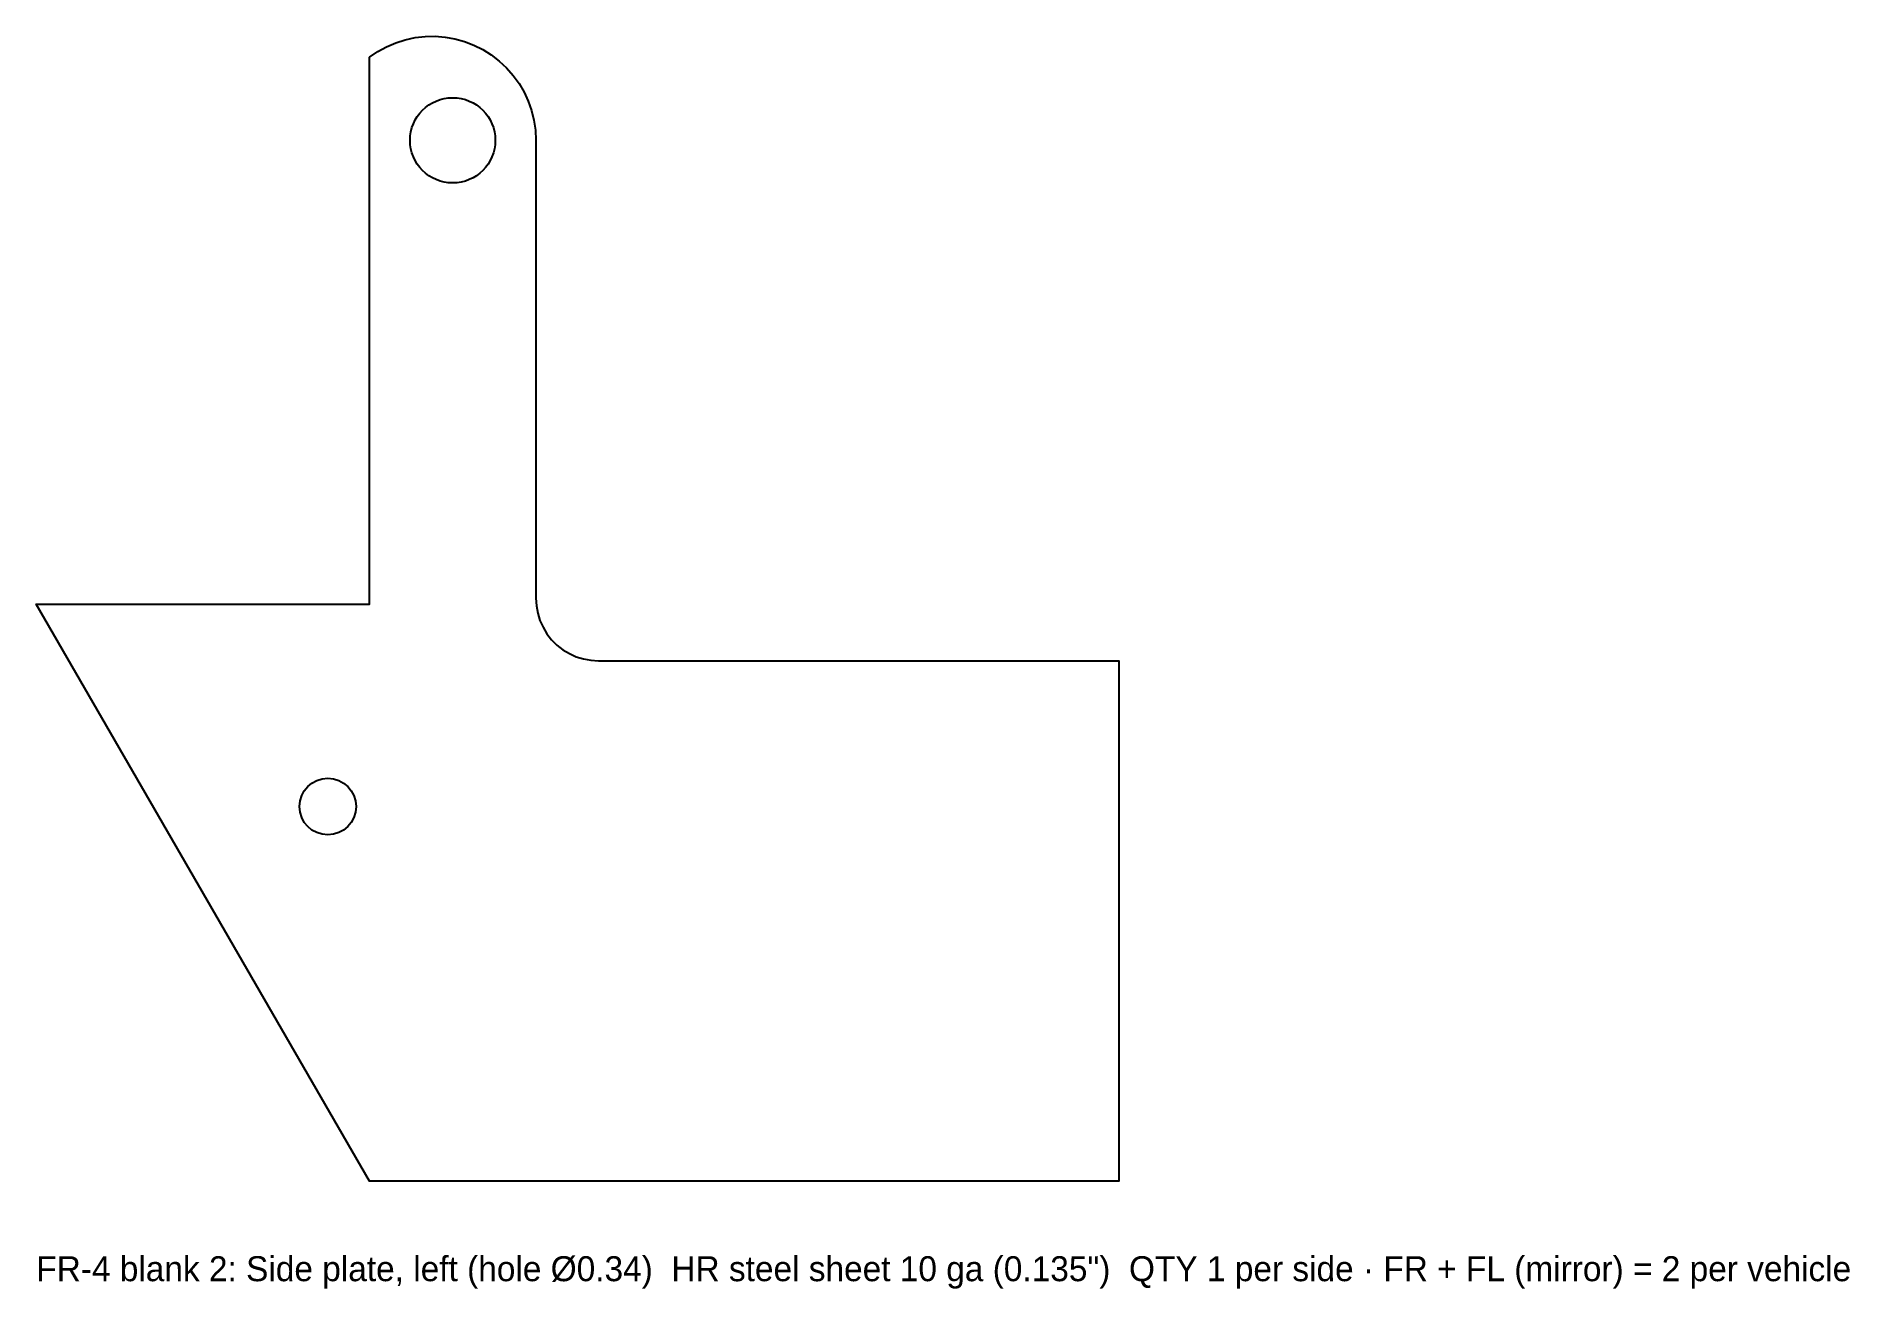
# Model space of a CAD drawing. Header units: inches. Extents: x 0 to 10.9, y -0.6 to 6.9.
import ezdxf

# ---------------------------------------------------------------- set-up
doc = ezdxf.new("R2010")
doc.units = ezdxf.units.IN
doc.header["$MEASUREMENT"] = 0
doc.layers.add('CUT', color=7, linetype='Continuous')
doc.layers.add('TEXT', color=3, linetype='Continuous')

msp = doc.modelspace()

# ---------------------------------------------------------------- linework, layer by layer
at = {"layer": 'CUT'}
msp.add_lwpolyline([(2, 6.75), (2.05, 6.784), (2.103, 6.812), (2.158, 6.836), (2.215, 6.854), (2.274, 6.867), (2.334, 6.874), (2.394, 6.875), (2.454, 6.87), (2.513, 6.859), (2.571, 6.843), (2.627, 6.822), (2.681, 6.795), (2.732, 6.763), (2.78, 6.726), (2.824, 6.685), (2.863, 6.64), (2.899, 6.591), (2.929, 6.539), (2.954, 6.485), (2.974, 6.428), (2.988, 6.37), (2.997, 6.31), (3, 6.25), (3, 3.5), (3.003, 3.455), (3.011, 3.41), (3.024, 3.367), (3.043, 3.326), (3.066, 3.287), (3.094, 3.251), (3.126, 3.219), (3.162, 3.191), (3.201, 3.168), (3.242, 3.149), (3.285, 3.136), (3.33, 3.128), (3.375, 3.125), (6.5, 3.125), (6.5, 0), (2, 0), (0, 3.464), (0, 3.464), (2, 3.464), (2, 6.75)], close=True, dxfattribs=at)
for centre, radius in [((2.5, 6.25), 0.256), ((1.75, 2.25), 0.17)]:
    msp.add_circle(centre, radius, dxfattribs=at)

# ---------------------------------------------------------------- texts
at = {"layer": 'TEXT'}
msp.add_text('FR-4 blank 2: Side plate, left (hole Ø0.34)  HR steel sheet 10 ga (0.135")  QTY 1 per side · FR + FL (mirror) = 2 per vehicle', height=0.15, dxfattribs=at).set_placement((0, -0.6))

doc.saveas('drawing.dxf')
